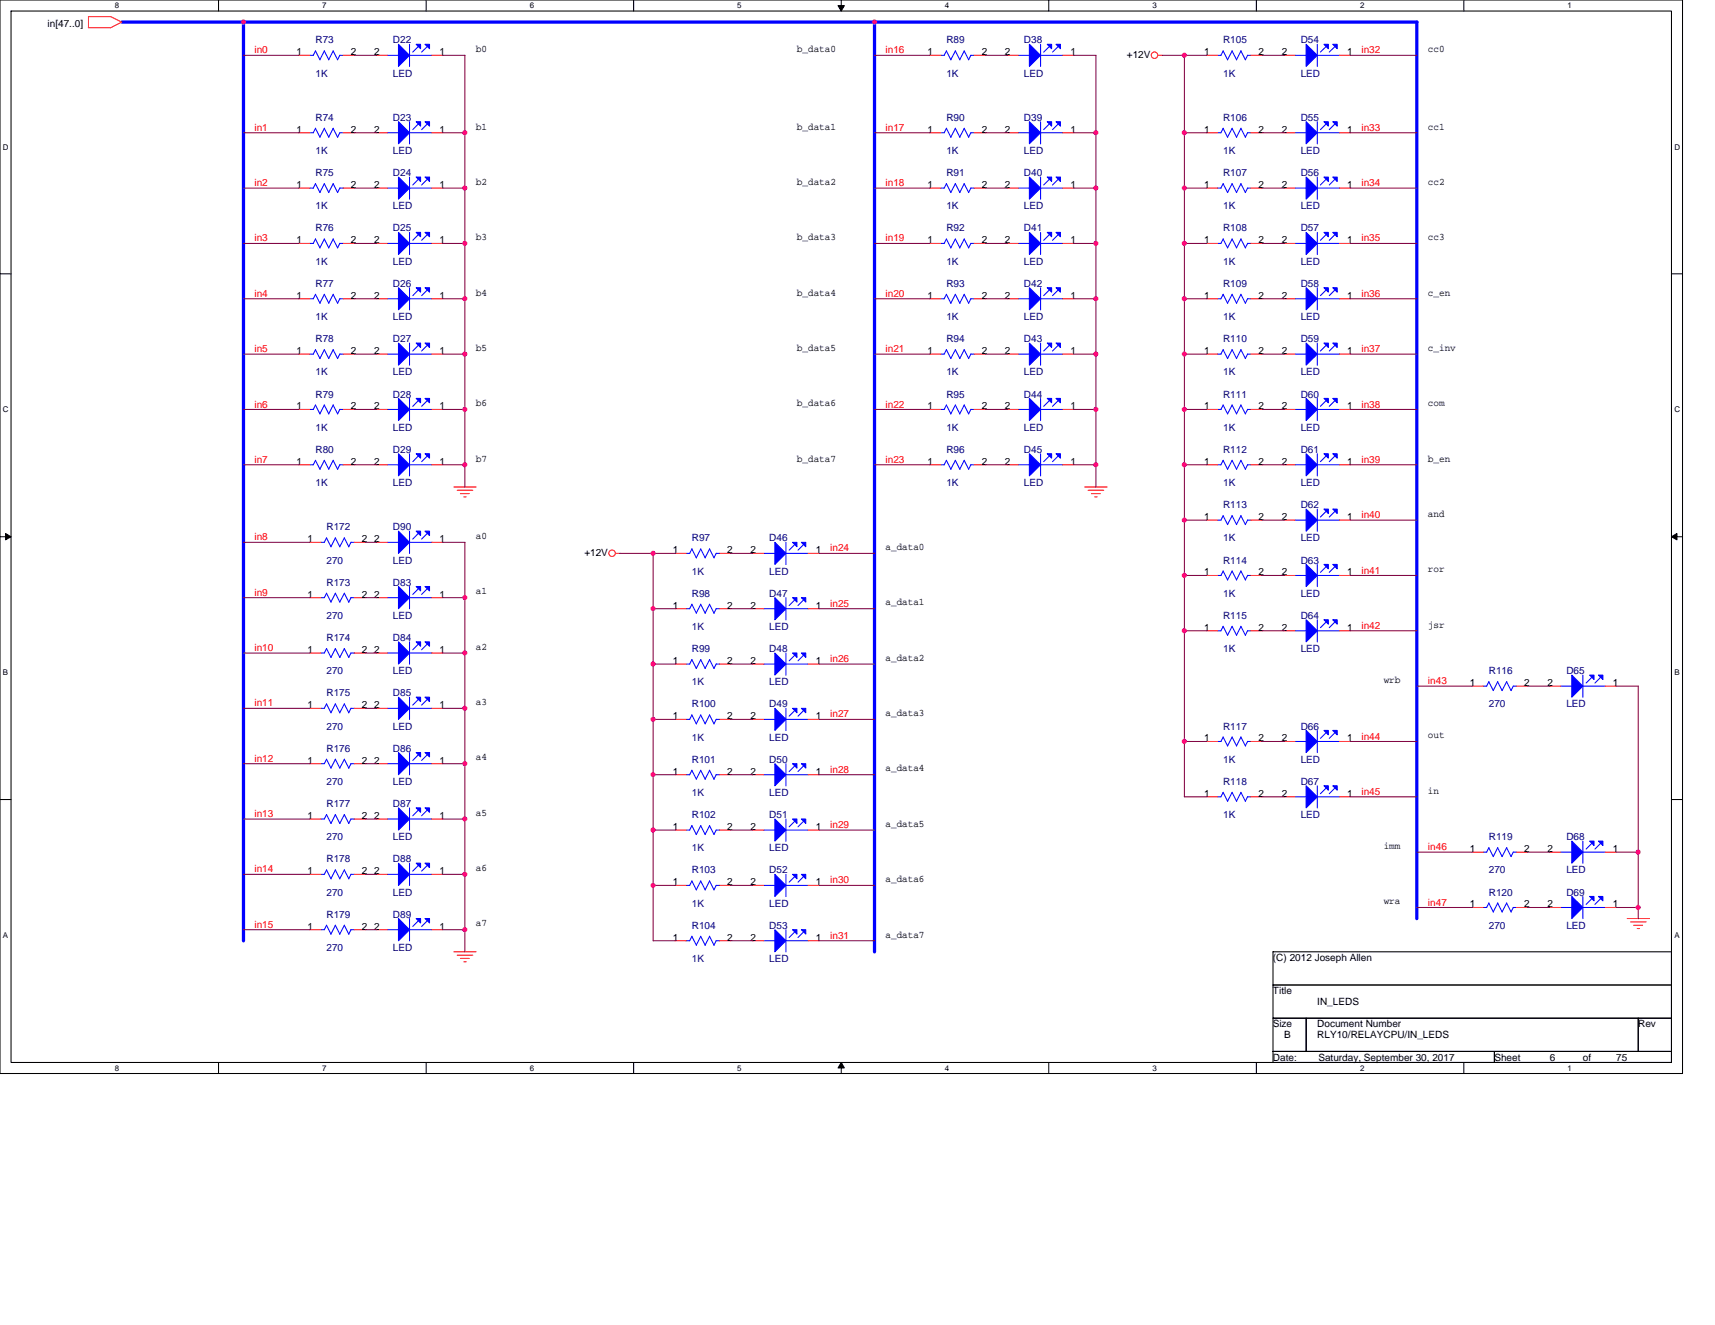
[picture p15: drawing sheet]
<svg xmlns="http://www.w3.org/2000/svg" width="279mm" height="216mm" viewBox="0 0 279 216" stroke-linecap="round" stroke-linejoin="round" font-family="sans-serif">
<defs><g id="words">
<g font-size="1.6">
<text x="7.7" y="4.4">in[47..0]</text>
<text x="48.3" y="9">1</text>
<text x="57.2" y="9">2</text>
<text x="60.9" y="9">2</text>
<text x="71.6" y="9">1</text>
<text x="77.5" y="8.5">b0</text>
<text x="129.8" y="8.5">b_data0</text>
<text x="151.1" y="9">1</text>
<text x="160" y="9">2</text>
<text x="163.7" y="9">2</text>
<text x="174.4" y="9">1</text>
<text x="183.6" y="9.4">+12V</text>
<text x="196.2" y="9">1</text>
<text x="205" y="9">2</text>
<text x="208.8" y="9">2</text>
<text x="219.5" y="9">1</text>
<text x="232.6" y="8.5">cc0</text>
<text x="48.3" y="21.6">1</text>
<text x="57.2" y="21.6">2</text>
<text x="60.9" y="21.6">2</text>
<text x="71.6" y="21.6">1</text>
<text x="77.5" y="21.1">b1</text>
<text x="129.8" y="21.1">b_data1</text>
<text x="151.1" y="21.6">1</text>
<text x="160" y="21.6">2</text>
<text x="163.7" y="21.6">2</text>
<text x="174.4" y="21.6">1</text>
<text x="196.2" y="21.6">1</text>
<text x="205" y="21.6">2</text>
<text x="208.8" y="21.6">2</text>
<text x="219.5" y="21.6">1</text>
<text x="232.6" y="21.1">cc1</text>
<text x="48.3" y="30.6">1</text>
<text x="57.2" y="30.6">2</text>
<text x="60.9" y="30.6">2</text>
<text x="71.6" y="30.6">1</text>
<text x="77.5" y="30.1">b2</text>
<text x="129.8" y="30.1">b_data2</text>
<text x="151.1" y="30.6">1</text>
<text x="160" y="30.6">2</text>
<text x="163.7" y="30.6">2</text>
<text x="174.4" y="30.6">1</text>
<text x="196.2" y="30.6">1</text>
<text x="205" y="30.6">2</text>
<text x="208.8" y="30.6">2</text>
<text x="219.5" y="30.6">1</text>
<text x="232.6" y="30.1">cc2</text>
<text x="48.3" y="39.6">1</text>
<text x="57.2" y="39.6">2</text>
<text x="60.9" y="39.6">2</text>
<text x="71.6" y="39.6">1</text>
<text x="77.5" y="39.1">b3</text>
<text x="129.8" y="39.1">b_data3</text>
<text x="151.1" y="39.6">1</text>
<text x="160" y="39.6">2</text>
<text x="163.7" y="39.6">2</text>
<text x="174.4" y="39.6">1</text>
<text x="196.2" y="39.6">1</text>
<text x="205" y="39.6">2</text>
<text x="208.8" y="39.6">2</text>
<text x="219.5" y="39.6">1</text>
<text x="232.6" y="39.1">cc3</text>
<text x="48.3" y="48.7">1</text>
<text x="57.2" y="48.7">2</text>
<text x="60.9" y="48.7">2</text>
<text x="71.6" y="48.7">1</text>
<text x="77.5" y="48.2">b4</text>
<text x="129.8" y="48.2">b_data4</text>
<text x="151.1" y="48.7">1</text>
<text x="160" y="48.7">2</text>
<text x="163.7" y="48.7">2</text>
<text x="174.4" y="48.7">1</text>
<text x="196.2" y="48.7">1</text>
<text x="205" y="48.7">2</text>
<text x="208.8" y="48.7">2</text>
<text x="219.5" y="48.7">1</text>
<text x="232.6" y="48.2">c_en</text>
<text x="48.3" y="57.7">1</text>
<text x="57.2" y="57.7">2</text>
<text x="60.9" y="57.7">2</text>
<text x="71.6" y="57.7">1</text>
<text x="77.5" y="57.2">b5</text>
<text x="129.8" y="57.2">b_data5</text>
<text x="151.1" y="57.7">1</text>
<text x="160" y="57.7">2</text>
<text x="163.7" y="57.7">2</text>
<text x="174.4" y="57.7">1</text>
<text x="196.2" y="57.7">1</text>
<text x="205" y="57.7">2</text>
<text x="208.8" y="57.7">2</text>
<text x="219.5" y="57.7">1</text>
<text x="232.6" y="57.2">c_inv</text>
<text x="48.3" y="66.7">1</text>
<text x="57.2" y="66.7">2</text>
<text x="60.9" y="66.7">2</text>
<text x="71.6" y="66.7">1</text>
<text x="77.5" y="66.2">b6</text>
<text x="129.8" y="66.2">b_data6</text>
<text x="151.1" y="66.7">1</text>
<text x="160" y="66.7">2</text>
<text x="163.7" y="66.7">2</text>
<text x="174.4" y="66.7">1</text>
<text x="196.2" y="66.7">1</text>
<text x="205" y="66.7">2</text>
<text x="208.8" y="66.7">2</text>
<text x="219.5" y="66.7">1</text>
<text x="232.6" y="66.2">com</text>
<text x="48.3" y="75.7">1</text>
<text x="57.2" y="75.7">2</text>
<text x="60.9" y="75.7">2</text>
<text x="71.6" y="75.7">1</text>
<text x="77.5" y="75.2">b7</text>
<text x="129.8" y="75.2">b_data7</text>
<text x="151.1" y="75.7">1</text>
<text x="160" y="75.7">2</text>
<text x="163.7" y="75.7">2</text>
<text x="174.4" y="75.7">1</text>
<text x="196.2" y="75.7">1</text>
<text x="205" y="75.7">2</text>
<text x="208.8" y="75.7">2</text>
<text x="219.5" y="75.7">1</text>
<text x="232.6" y="75.2">b_en</text>
<text x="50.1" y="88.3">1</text>
<text x="59" y="88.3">2</text>
<text x="60.9" y="88.3">2</text>
<text x="71.6" y="88.3">1</text>
<text x="77.5" y="87.8">a0</text>
<text x="144.3" y="89.6">a_data0</text>
<text x="196.2" y="84.7">1</text>
<text x="205" y="84.7">2</text>
<text x="208.8" y="84.7">2</text>
<text x="219.5" y="84.7">1</text>
<text x="232.6" y="84.2">and</text>
<text x="95.2" y="90.6">+12V</text>
<text x="109.6" y="90.1">1</text>
<text x="118.5" y="90.1">2</text>
<text x="122.3" y="90.1">2</text>
<text x="132.9" y="90.1">1</text>
<text x="196.2" y="93.7">1</text>
<text x="205" y="93.7">2</text>
<text x="208.8" y="93.7">2</text>
<text x="219.5" y="93.7">1</text>
<text x="232.6" y="93.2">ror</text>
<text x="50.1" y="97.4">1</text>
<text x="59" y="97.4">2</text>
<text x="60.9" y="97.4">2</text>
<text x="71.6" y="97.4">1</text>
<text x="77.5" y="96.8">a1</text>
<text x="109.6" y="99.2">1</text>
<text x="118.5" y="99.2">2</text>
<text x="122.3" y="99.2">2</text>
<text x="132.9" y="99.2">1</text>
<text x="144.3" y="98.7">a_data1</text>
<text x="50.1" y="106.4">1</text>
<text x="59" y="106.4">2</text>
<text x="60.9" y="106.4">2</text>
<text x="71.6" y="106.4">1</text>
<text x="77.5" y="105.9">a2</text>
<text x="144.3" y="107.7">a_data2</text>
<text x="196.2" y="102.8">1</text>
<text x="205" y="102.8">2</text>
<text x="208.8" y="102.8">2</text>
<text x="219.5" y="102.8">1</text>
<text x="232.6" y="102.3">jsr</text>
<text x="109.6" y="108.2">1</text>
<text x="118.5" y="108.2">2</text>
<text x="122.3" y="108.2">2</text>
<text x="132.9" y="108.2">1</text>
<text x="225.4" y="111.3">wrb</text>
<text x="239.5" y="111.8">1</text>
<text x="248.3" y="111.8">2</text>
<text x="252.1" y="111.8">2</text>
<text x="262.8" y="111.8">1</text>
<text x="50.1" y="115.4">1</text>
<text x="59" y="115.4">2</text>
<text x="60.9" y="115.4">2</text>
<text x="71.6" y="115.4">1</text>
<text x="77.5" y="114.9">a3</text>
<text x="109.6" y="117.2">1</text>
<text x="118.5" y="117.2">2</text>
<text x="122.3" y="117.2">2</text>
<text x="132.9" y="117.2">1</text>
<text x="144.3" y="116.7">a_data3</text>
<text x="50.1" y="124.4">1</text>
<text x="59" y="124.4">2</text>
<text x="60.9" y="124.4">2</text>
<text x="71.6" y="124.4">1</text>
<text x="77.5" y="123.9">a4</text>
<text x="144.3" y="125.7">a_data4</text>
<text x="196.2" y="120.8">1</text>
<text x="205" y="120.8">2</text>
<text x="208.8" y="120.8">2</text>
<text x="219.5" y="120.8">1</text>
<text x="232.6" y="120.3">out</text>
<text x="109.6" y="126.2">1</text>
<text x="118.5" y="126.2">2</text>
<text x="122.3" y="126.2">2</text>
<text x="132.9" y="126.2">1</text>
<text x="196.2" y="129.8">1</text>
<text x="205" y="129.8">2</text>
<text x="208.8" y="129.8">2</text>
<text x="219.5" y="129.8">1</text>
<text x="232.6" y="129.3">in</text>
<text x="50.1" y="133.4">1</text>
<text x="59" y="133.4">2</text>
<text x="60.9" y="133.4">2</text>
<text x="71.6" y="133.4">1</text>
<text x="77.5" y="132.9">a5</text>
<text x="109.6" y="135.2">1</text>
<text x="118.5" y="135.2">2</text>
<text x="122.3" y="135.2">2</text>
<text x="132.9" y="135.2">1</text>
<text x="144.3" y="134.7">a_data5</text>
<text x="50.1" y="142.5">1</text>
<text x="59" y="142.5">2</text>
<text x="60.9" y="142.5">2</text>
<text x="71.6" y="142.5">1</text>
<text x="77.5" y="141.9">a6</text>
<text x="144.3" y="143.7">a_data6</text>
<text x="225.4" y="138.3">imm</text>
<text x="239.5" y="138.8">1</text>
<text x="248.3" y="138.8">2</text>
<text x="252.1" y="138.8">2</text>
<text x="262.8" y="138.8">1</text>
<text x="109.6" y="144.3">1</text>
<text x="118.5" y="144.3">2</text>
<text x="122.3" y="144.3">2</text>
<text x="132.9" y="144.3">1</text>
<text x="225.4" y="147.3">wra</text>
<text x="239.5" y="147.8">1</text>
<text x="248.3" y="147.8">2</text>
<text x="252.1" y="147.8">2</text>
<text x="262.8" y="147.8">1</text>
<text x="50.1" y="151.5">1</text>
<text x="59" y="151.5">2</text>
<text x="60.9" y="151.5">2</text>
<text x="71.6" y="151.5">1</text>
<text x="77.5" y="150.9">a7</text>
<text x="109.6" y="153.3">1</text>
<text x="118.5" y="153.3">2</text>
<text x="122.3" y="153.3">2</text>
<text x="132.9" y="153.3">1</text>
<text x="144.3" y="152.8">a_data7</text>
<text x="207.4" y="156.6">(C) 2012 Joseph Allen</text>
<text x="207.4" y="162">Title</text>
<text x="207.4" y="167.4">Size</text>
<text x="214.6" y="167.4">Document Number</text>
<text x="214.6" y="163.8">IN_LEDS</text>
<text x="266.9" y="167.4">Rev</text>
<text x="207.4" y="172.8">Date:</text>
<text x="209.2" y="169.2">B</text>
<text x="214.6" y="169.2">RLY10/RELAYCPU/IN_LEDS</text>
<text x="214.8" y="172.8">Saturday, September 30, 2017</text>
<text x="243.5" y="172.8">Sheet</text>
<text x="252.5" y="172.8">6</text>
<text x="257.9" y="172.8">of</text>
<text x="263.3" y="172.8">75</text>
</g>
<g font-size="1.6" fill="#f00">
<text x="41.5" y="8.7">in0</text>
<text x="144.3" y="8.7">in16</text>
<text x="221.8" y="8.7">in32</text>
<text x="41.5" y="21.3">in1</text>
<text x="144.3" y="21.3">in17</text>
<text x="221.8" y="21.3">in33</text>
<text x="41.5" y="30.3">in2</text>
<text x="144.3" y="30.3">in18</text>
<text x="221.8" y="30.3">in34</text>
<text x="41.5" y="39.3">in3</text>
<text x="144.3" y="39.3">in19</text>
<text x="221.8" y="39.3">in35</text>
<text x="41.5" y="48.4">in4</text>
<text x="144.3" y="48.4">in20</text>
<text x="221.8" y="48.4">in36</text>
<text x="41.5" y="57.4">in5</text>
<text x="144.3" y="57.4">in21</text>
<text x="221.8" y="57.4">in37</text>
<text x="41.5" y="66.4">in6</text>
<text x="144.3" y="66.4">in22</text>
<text x="221.8" y="66.4">in38</text>
<text x="41.5" y="75.4">in7</text>
<text x="144.3" y="75.4">in23</text>
<text x="221.8" y="75.4">in39</text>
<text x="41.5" y="88">in8</text>
<text x="135.3" y="89.9">in24</text>
<text x="221.8" y="84.4">in40</text>
<text x="221.8" y="93.5">in41</text>
<text x="41.5" y="97">in9</text>
<text x="135.3" y="98.9">in25</text>
<text x="41.5" y="106.1">in10</text>
<text x="135.3" y="107.9">in26</text>
<text x="221.8" y="102.5">in42</text>
<text x="232.6" y="111.5">in43</text>
<text x="41.5" y="115.1">in11</text>
<text x="135.3" y="116.9">in27</text>
<text x="41.5" y="124.1">in12</text>
<text x="135.3" y="125.9">in28</text>
<text x="221.8" y="120.5">in44</text>
<text x="221.8" y="129.5">in45</text>
<text x="41.5" y="133.1">in13</text>
<text x="135.3" y="134.9">in29</text>
<text x="41.5" y="142.1">in14</text>
<text x="135.3" y="144">in30</text>
<text x="232.6" y="138.5">in46</text>
<text x="232.6" y="147.6">in47</text>
<text x="41.5" y="151.2">in15</text>
<text x="135.3" y="153">in31</text>
</g>
<g font-size="1.6" fill="#000080">
<text x="51.4" y="7.1">R73</text>
<text x="64" y="7.1">D22</text>
<text x="154.2" y="7.1">R89</text>
<text x="166.8" y="7.1">D38</text>
<text x="199.3" y="7.1">R105</text>
<text x="211.9" y="7.1">D54</text>
<text x="51.4" y="12.5">1K</text>
<text x="64" y="12.5">LED</text>
<text x="154.2" y="12.5">1K</text>
<text x="166.8" y="12.5">LED</text>
<text x="199.3" y="12.5">1K</text>
<text x="211.9" y="12.5">LED</text>
<text x="51.4" y="19.7">R74</text>
<text x="64" y="19.7">D23</text>
<text x="154.2" y="19.7">R90</text>
<text x="166.8" y="19.7">D39</text>
<text x="199.3" y="19.7">R106</text>
<text x="211.9" y="19.7">D55</text>
<text x="51.4" y="25.1">1K</text>
<text x="51.4" y="28.7">R75</text>
<text x="64" y="25.1">LED</text>
<text x="64" y="28.7">D24</text>
<text x="154.2" y="25.1">1K</text>
<text x="154.2" y="28.7">R91</text>
<text x="166.8" y="25.1">LED</text>
<text x="166.8" y="28.7">D40</text>
<text x="199.3" y="25.1">1K</text>
<text x="199.3" y="28.7">R107</text>
<text x="211.9" y="25.1">LED</text>
<text x="211.9" y="28.7">D56</text>
<text x="51.4" y="34.1">1K</text>
<text x="64" y="34.1">LED</text>
<text x="154.2" y="34.1">1K</text>
<text x="166.8" y="34.1">LED</text>
<text x="199.3" y="34.1">1K</text>
<text x="211.9" y="34.1">LED</text>
<text x="51.4" y="37.7">R76</text>
<text x="64" y="37.7">D25</text>
<text x="154.2" y="37.7">R92</text>
<text x="166.8" y="37.7">D41</text>
<text x="199.3" y="37.7">R108</text>
<text x="211.9" y="37.7">D57</text>
<text x="51.4" y="43.1">1K</text>
<text x="51.4" y="46.7">R77</text>
<text x="64" y="43.1">LED</text>
<text x="64" y="46.7">D26</text>
<text x="154.2" y="43.1">1K</text>
<text x="154.2" y="46.7">R93</text>
<text x="166.8" y="43.1">LED</text>
<text x="166.8" y="46.7">D42</text>
<text x="199.3" y="43.1">1K</text>
<text x="199.3" y="46.7">R109</text>
<text x="211.9" y="43.1">LED</text>
<text x="211.9" y="46.7">D58</text>
<text x="51.4" y="52.2">1K</text>
<text x="64" y="52.2">LED</text>
<text x="154.2" y="52.2">1K</text>
<text x="166.8" y="52.2">LED</text>
<text x="199.3" y="52.2">1K</text>
<text x="211.9" y="52.2">LED</text>
<text x="51.4" y="55.8">R78</text>
<text x="64" y="55.8">D27</text>
<text x="154.2" y="55.8">R94</text>
<text x="166.8" y="55.8">D43</text>
<text x="199.3" y="55.8">R110</text>
<text x="211.9" y="55.8">D59</text>
<text x="51.4" y="61.2">1K</text>
<text x="51.4" y="64.8">R79</text>
<text x="64" y="61.2">LED</text>
<text x="64" y="64.8">D28</text>
<text x="154.2" y="61.2">1K</text>
<text x="154.2" y="64.8">R95</text>
<text x="166.8" y="61.2">LED</text>
<text x="166.8" y="64.8">D44</text>
<text x="199.3" y="61.2">1K</text>
<text x="199.3" y="64.8">R111</text>
<text x="211.9" y="61.2">LED</text>
<text x="211.9" y="64.8">D60</text>
<text x="51.4" y="70.2">1K</text>
<text x="64" y="70.2">LED</text>
<text x="154.2" y="70.2">1K</text>
<text x="166.8" y="70.2">LED</text>
<text x="199.3" y="70.2">1K</text>
<text x="211.9" y="70.2">LED</text>
<text x="51.4" y="73.8">R80</text>
<text x="64" y="73.8">D29</text>
<text x="154.2" y="73.8">R96</text>
<text x="166.8" y="73.8">D45</text>
<text x="199.3" y="73.8">R112</text>
<text x="211.9" y="73.8">D61</text>
<text x="51.4" y="79.2">1K</text>
<text x="64" y="79.2">LED</text>
<text x="154.2" y="79.2">1K</text>
<text x="166.8" y="79.2">LED</text>
<text x="199.3" y="79.2">1K</text>
<text x="199.3" y="82.8">R113</text>
<text x="211.9" y="79.2">LED</text>
<text x="211.9" y="82.8">D62</text>
<text x="53.2" y="86.4">R172</text>
<text x="64" y="86.4">D90</text>
<text x="112.7" y="88.2">R97</text>
<text x="125.3" y="88.2">D46</text>
<text x="199.3" y="88.2">1K</text>
<text x="211.9" y="88.2">LED</text>
<text x="53.2" y="91.8">270</text>
<text x="53.2" y="95.4">R173</text>
<text x="64" y="95.4">D83</text>
<text x="64" y="91.8">LED</text>
<text x="112.7" y="93.6">1K</text>
<text x="125.3" y="93.6">LED</text>
<text x="199.3" y="91.8">R114</text>
<text x="211.9" y="91.8">D63</text>
<text x="53.2" y="100.8">270</text>
<text x="64" y="100.8">LED</text>
<text x="112.7" y="97.2">R98</text>
<text x="125.3" y="97.2">D47</text>
<text x="199.3" y="97.2">1K</text>
<text x="199.3" y="100.8">R115</text>
<text x="211.9" y="97.2">LED</text>
<text x="211.9" y="100.8">D64</text>
<text x="53.2" y="104.5">R174</text>
<text x="64" y="104.5">D84</text>
<text x="112.7" y="102.7">1K</text>
<text x="112.7" y="106.3">R99</text>
<text x="125.3" y="102.7">LED</text>
<text x="125.3" y="106.3">D48</text>
<text x="199.3" y="106.3">1K</text>
<text x="211.9" y="106.3">LED</text>
<text x="53.2" y="109.9">270</text>
<text x="53.2" y="113.5">R175</text>
<text x="64" y="109.9">LED</text>
<text x="64" y="113.5">D85</text>
<text x="112.7" y="111.7">1K</text>
<text x="125.3" y="111.7">LED</text>
<text x="242.5" y="109.9">R116</text>
<text x="255.2" y="109.9">D65</text>
<text x="53.2" y="118.9">270</text>
<text x="64" y="118.9">LED</text>
<text x="112.7" y="115.3">R100</text>
<text x="125.3" y="115.3">D49</text>
<text x="199.3" y="118.9">R117</text>
<text x="211.9" y="118.9">D66</text>
<text x="242.5" y="115.3">270</text>
<text x="255.2" y="115.3">LED</text>
<text x="53.2" y="122.5">R176</text>
<text x="64" y="122.5">D86</text>
<text x="112.7" y="120.7">1K</text>
<text x="112.7" y="124.3">R101</text>
<text x="125.3" y="120.7">LED</text>
<text x="125.3" y="124.3">D50</text>
<text x="199.3" y="124.3">1K</text>
<text x="211.9" y="124.3">LED</text>
<text x="53.2" y="127.9">270</text>
<text x="53.2" y="131.5">R177</text>
<text x="64" y="127.9">LED</text>
<text x="64" y="131.5">D87</text>
<text x="112.7" y="129.7">1K</text>
<text x="125.3" y="129.7">LED</text>
<text x="199.3" y="127.9">R118</text>
<text x="211.9" y="127.9">D67</text>
<text x="53.2" y="136.9">270</text>
<text x="64" y="136.9">LED</text>
<text x="112.7" y="133.3">R102</text>
<text x="125.3" y="133.3">D51</text>
<text x="199.3" y="133.3">1K</text>
<text x="211.9" y="133.3">LED</text>
<text x="242.5" y="136.9">R119</text>
<text x="255.2" y="136.9">D68</text>
<text x="53.2" y="140.5">R178</text>
<text x="64" y="140.5">D88</text>
<text x="112.7" y="138.7">1K</text>
<text x="112.7" y="142.3">R103</text>
<text x="125.3" y="138.7">LED</text>
<text x="125.3" y="142.3">D52</text>
<text x="242.5" y="142.3">270</text>
<text x="255.2" y="142.3">LED</text>
<text x="53.2" y="145.9">270</text>
<text x="53.2" y="149.5">R179</text>
<text x="64" y="145.9">LED</text>
<text x="64" y="149.5">D89</text>
<text x="112.7" y="147.7">1K</text>
<text x="125.3" y="147.7">LED</text>
<text x="242.5" y="145.9">R120</text>
<text x="255.2" y="145.9">D69</text>
<text x="53.2" y="154.9">270</text>
<text x="64" y="154.9">LED</text>
<text x="112.7" y="151.3">R104</text>
<text x="125.3" y="151.3">D53</text>
<text x="242.5" y="151.3">270</text>
<text x="255.2" y="151.3">LED</text>
<text x="112.7" y="156.8">1K</text>
<text x="125.3" y="156.8">LED</text>
</g>
<g font-size="1.3">
<text x="18.7" y="1.4">8</text>
<text x="52.5" y="1.4">7</text>
<text x="86.3" y="1.4">6</text>
<text x="120.1" y="1.4">5</text>
<text x="153.9" y="1.4">4</text>
<text x="187.7" y="1.4">3</text>
<text x="221.6" y="1.4">2</text>
<text x="255.4" y="1.4">1</text>
<text x=".5" y="24.4">D</text>
<text x="272.8" y="24.4">D</text>
<text x=".5" y="67.2">C</text>
<text x="272.8" y="67.2">C</text>
<text x=".5" y="110">B</text>
<text x="272.8" y="110">B</text>
<text x=".5" y="152.8">A</text>
<text x="272.8" y="152.8">A</text>
<text x="18.7" y="174.5">8</text>
<text x="52.5" y="174.5">7</text>
<text x="86.3" y="174.5">6</text>
<text x="120.1" y="174.5">5</text>
<text x="153.9" y="174.5">4</text>
<text x="187.7" y="174.5">3</text>
<text x="221.6" y="174.5">2</text>
<text x="255.4" y="174.5">1</text>
</g>
</g></defs>
<path d="M0 0h274.1v174.9h-274.1zM1.8 1.8h270.5v171.3h-270.5z" fill="none" stroke="#000" stroke-width=".17"/>
<g fill="#fff">
<path d="M18.7 .2h.7v1.4h-.7z"/>
<path d="M18.7 173.3h.7v1.5h-.7z"/>
</g>
<path d="M35.6 0v1.8M35.6 173.1v1.8" fill="none" stroke="#000" stroke-width=".17"/>
<g fill="#fff">
<path d="M52.5 .2h.7v1.4h-.7z"/>
<path d="M52.5 173.3h.7v1.5h-.7z"/>
</g>
<path d="M69.4 0v1.8M69.4 173.1v1.8" fill="none" stroke="#000" stroke-width=".17"/>
<g fill="#fff">
<path d="M86.3 .2h.7v1.4h-.7z"/>
<path d="M86.3 173.3h.7v1.5h-.7z"/>
</g>
<path d="M103.2 0v1.8M103.2 173.1v1.8" fill="none" stroke="#000" stroke-width=".17"/>
<g fill="#fff">
<path d="M120.1 .2h.7v1.4h-.7z"/>
<path d="M120.1 173.3h.7v1.5h-.7z"/>
</g>
<path d="M137.1 0v1.8M137.1 173.1v1.8" fill="none" stroke="#000" stroke-width=".17"/>
<path d="M136.5 .9h1.1l-.5 .9zM137.1 173.1l.5 .9h-1.1z" fill="#000" stroke="#000" stroke-width=".16"/>
<g fill="#fff">
<path d="M153.9 .2h.8v1.4h-.8z"/>
<path d="M153.9 173.3h.8v1.5h-.8z"/>
</g>
<path d="M170.9 0v1.8M170.9 173.1v1.8" fill="none" stroke="#000" stroke-width=".17"/>
<g fill="#fff">
<path d="M187.7 .2h.8v1.4h-.8z"/>
<path d="M187.7 173.3h.8v1.5h-.8z"/>
</g>
<path d="M204.7 0v1.8M204.7 173.1v1.8" fill="none" stroke="#000" stroke-width=".17"/>
<g fill="#fff">
<path d="M221.6 .2h.7v1.4h-.7z"/>
<path d="M221.6 173.3h.7v1.5h-.7z"/>
</g>
<path d="M238.5 0v1.8M238.5 173.1v1.8" fill="none" stroke="#000" stroke-width=".17"/>
<g fill="#fff">
<path d="M255.4 .2h.7v1.4h-.7z"/>
<path d="M255.4 173.3h.7v1.5h-.7z"/>
<path d="M.5 23.2h.9v1.4h-.9z"/>
<path d="M272.8 23.2h.9v1.4h-.9z"/>
<path d="M.5 66h.9v1.5h-.9z"/>
<path d="M272.8 66h.9v1.5h-.9z"/>
</g>
<path d="M0 44.6h1.8M272.3 44.6h1.8" fill="none" stroke="#000" stroke-width=".17"/>
<g fill="#fff">
<path d="M.5 108.9h.8v1.4h-.8z"/>
<path d="M272.8 108.9h.8v1.4h-.8z"/>
</g>
<path d="M0 87.5h1.8M272.3 87.5h1.8" fill="none" stroke="#000" stroke-width=".17"/>
<path d="M.9 86.9l.9 .6-.9 .5zM272.3 87.5l.9-.6v1.1z" fill="#000" stroke="#000" stroke-width=".16"/>
<g fill="#fff">
<path d="M.5 151.7h.8v1.4h-.8z"/>
<path d="M272.8 151.7h.8v1.4h-.8z"/>
</g>
<path d="M0 130.3h1.8M272.3 130.3h1.8M207.4 155.1h64.9v5.4h-64.9zM207.4 160.5h64.9v5.4h-64.9zM207.4 165.9h5.4v5.4h-5.4zM207.4 171.3h36.1v1.8h-36.1zM212.8 165.9h54.1v5.4h-54.1zM243.5 171.3h28.8v1.8h-28.8zM266.9 165.9h5.4v5.4h-5.4z" fill="none" stroke="#000" stroke-width=".17"/>
<g fill="none" stroke="#f00" stroke-width=".17">
<path d="M14.4 4.5h3.6M14.4 2.7h3.7l1.8 .9M14.4 2.7v1.8M19.8 3.6l-1.8 .9M48.7 9h1.8M55.9 9h1.8M61.3 9h1.8M70.3 9h1.8M151.5 9h1.8M158.7 9h1.8M164.1 9h1.8M173.1 9h1.8"/>
<path d="M188.6 9h.8M196.6 9h1.8M203.8 9h1.8M209.2 9h1.8M218.2 9h1.8M48.7 21.6h1.8M48.7 30.6h1.8M48.7 39.7h1.8M55.9 21.6h1.8M55.9 30.6h1.8M55.9 39.7h1.8M61.3 21.6h1.8"/>
<path d="M61.3 30.6h1.8M61.3 39.7h1.8M70.3 21.6h1.8M70.3 30.6h1.8M70.3 39.7h1.8M151.5 21.6h1.8M151.5 30.6h1.8M151.5 39.7h1.8M158.7 21.6h1.8M158.7 30.6h1.8M158.7 39.7h1.8M164.1 21.6h1.8"/>
<path d="M164.1 30.6h1.8M164.1 39.7h1.8M173.1 21.6h1.8M173.1 30.6h1.8M173.1 39.7h1.8M196.6 21.6h1.8M196.6 30.6h1.8M196.6 39.7h1.8M203.8 21.6h1.8M203.8 30.6h1.8M203.8 39.7h1.8M209.2 21.6h1.8"/>
<path d="M209.2 30.6h1.8M209.2 39.7h1.8M218.2 21.6h1.8M218.2 30.6h1.8M218.2 39.7h1.8M48.7 48.7h1.8M48.7 57.7h1.8M55.9 48.7h1.8M55.9 57.7h1.8M61.3 48.7h1.8M61.3 57.7h1.8M70.3 48.7h1.8"/>
<path d="M70.3 57.7h1.8M151.5 48.7h1.8M151.5 57.7h1.8M158.7 48.7h1.8M158.7 57.7h1.8M164.1 48.7h1.8M164.1 57.7h1.8M173.1 48.7h1.8M173.1 57.7h1.8M196.6 48.7h1.8M196.6 57.7h1.8M203.8 48.7h1.8"/>
<path d="M203.8 57.7h1.8M209.2 48.7h1.8M209.2 57.7h1.8M218.2 48.7h1.8M218.2 57.7h1.8M48.7 66.7h1.8M48.7 75.7h1.8M55.9 66.7h1.8M55.9 75.7h1.8M61.3 66.7h1.8M61.3 75.7h1.8M70.3 66.7h1.8"/>
<path d="M70.3 75.7h1.8M73.9 79.4h3.7M74.5 79.9h2.5M151.5 66.7h1.8M151.5 75.7h1.8M158.7 66.7h1.8M158.7 75.7h1.8M164.1 66.7h1.8M164.1 75.7h1.8M173.1 66.7h1.8M173.1 75.7h1.8M176.7 79.4h3.7"/>
<path d="M177.3 79.9h2.5M196.6 66.7h1.8M196.6 75.7h1.8M203.8 66.7h1.8M203.8 75.7h1.8M209.2 66.7h1.8M209.2 75.7h1.8M218.2 66.7h1.8M218.2 75.7h1.8M50.5 97.4h1.8M50.5 88.4h1.8M57.7 97.4h1.8"/>
<path d="M57.7 88.4h1.8M61.3 97.4h1.8M61.3 88.4h1.8M70.3 97.4h1.8M70.3 88.4h1.8M75 80.4h1.5M75.6 81h.3M100.3 90.2h.7M110 90.2h1.8M110 99.2h1.8M117.2 90.2h1.8M117.2 99.2h1.8"/>
<path d="M122.6 90.2h1.8M122.6 99.2h1.8M131.6 90.2h1.9M131.6 99.2h1.9M177.8 80.4h1.5M178.4 81h.3M196.6 84.8h1.8M196.6 93.8h1.8M203.8 84.8h1.8M203.8 93.8h1.8M209.2 84.8h1.8M209.2 93.8h1.8"/>
<path d="M218.2 84.8h1.8M218.2 93.8h1.8M50.5 106.4h1.8M50.5 115.4h1.8M57.7 106.4h1.8M57.7 115.4h1.8M61.3 106.4h1.8M61.3 115.4h1.8M70.3 106.4h1.8M70.3 115.4h1.8M110 108.2h1.8M110 117.2h1.8"/>
<path d="M117.2 108.2h1.8M117.2 117.2h1.8M122.6 108.2h1.8M122.6 117.2h1.8M131.6 108.2h1.9M131.6 117.2h1.9M196.6 102.8h1.8M203.8 102.8h1.8M209.2 102.8h1.8M218.2 102.8h1.8M239.8 111.8h1.9M247.1 111.8h1.8"/>
<path d="M252.5 111.8h1.8M261.5 111.8h1.8M50.5 124.4h1.8M50.5 133.5h1.8M57.7 124.4h1.8M57.7 133.5h1.8M61.3 124.4h1.8M61.3 133.5h1.8M70.3 124.4h1.8M70.3 133.5h1.8M110 126.2h1.8M110 135.3h1.8"/>
<path d="M117.2 126.2h1.8M117.2 135.3h1.8M122.6 126.2h1.8M122.6 135.3h1.8M131.6 126.2h1.9M131.6 135.3h1.9M196.6 120.8h1.8M196.6 129.8h1.8M203.8 120.8h1.8M203.8 129.8h1.8M209.2 120.8h1.8M209.2 129.8h1.8"/>
<path d="M218.2 120.8h1.8M218.2 129.8h1.8M239.8 138.9h1.9M247.1 138.9h1.8M252.5 138.9h1.8M261.5 138.9h1.8M50.5 142.5h1.8M50.5 151.5h1.8M57.7 142.5h1.8M57.7 151.5h1.8M61.3 142.5h1.8M61.3 151.5h1.8"/>
<path d="M70.3 142.5h1.8M70.3 151.5h1.8M73.9 155.1h3.7M74.5 155.6h2.5M75 156.2h1.5M75.6 156.7h.3M110 144.3h1.8M110 153.3h1.8M117.2 144.3h1.8M117.2 153.3h1.8M122.6 144.3h1.8M122.6 153.3h1.8"/>
<path d="M131.6 144.3h1.9M131.6 153.3h1.9M239.8 147.9h1.9M247.1 147.9h1.8M252.5 147.9h1.8M261.5 147.9h1.8M265.1 149.7h3.6M265.6 150.2h2.6M266.1 150.8h1.5M266.7 151.3h.4"/>
<circle cx="188.1" cy="9" r=".53"/>
<circle cx="99.7" cy="90.1" r=".53"/>
</g>
<g fill="none" stroke="#00f" stroke-width=".17">
<path d="M50.5 9h.6M51.4 8.3l.7 1.5M51.4 8.3l-.4 .7M52.8 8.3l.8 1.5M52.9 8.3l-.8 1.4M54.3 8.3l.7 1.5M54.3 8.3l-.7 1.4M55.4 9h.5M55.4 9l-.4 .7M63.1 9h1.8M66.7 9h3.7M66.7 7.2v3.6"/>
<path d="M66.7 19.8v3.7M68.2 7.6l-1 .9M69.6 7.6l-.9 .9M154.2 8.3l.7 1.5M154.2 8.3l-.4 .7h-.5M155.6 8.3l.8 1.5M155.7 8.3l-.8 1.4M157.1 8.3l.7 1.5M157.1 8.3l-.7 1.4M158.2 9h.5M158.2 9l-.4 .7M165.9 9h1.8"/>
<path d="M169.5 9h3.6M169.5 7.2v3.6M169.5 19.8v3.7M171 7.6l-1 .9M172.4 7.6l-.9 .9M199.3 8.3l.7 1.5M199.3 8.3l-.4 .7h-.5M200.7 8.3l.8 1.5M200.7 8.3l-.7 1.4M202.2 8.3l.7 1.5M202.2 8.3l-.8 1.4M203.2 9h.6"/>
<path d="M203.3 9l-.4 .7M211 9h1.8M214.6 9h3.6M214.6 7.2v3.6M214.6 19.8v3.7M216 7.6l-.9 .9M217.5 7.6l-.9 .9M50.5 21.6h.6M50.5 30.6h.6M50.5 39.7h.6M51 21.6l.4-.7 .7 1.5M51 39.7l.4-.8 .7 1.5"/>
<path d="M51.4 29.9l.7 1.5M51.4 29.9l-.4 .7M52.8 20.9l.8 1.5 .7-1.5 .7 1.5M52.8 29.9l.8 1.5M52.8 38.9l.8 1.5 .7-1.5 .7 1.5M52.9 20.9l-.8 1.5M52.9 29.9l-.8 1.5M52.9 38.9l-.8 1.5M54.3 29.9l.7 1.5M54.3 29.9l-.7 1.5M55.4 21.6h.5M55.4 30.6h.5"/>
<path d="M55.4 39.7h.5M55.4 21.6l-.4 .8M55.4 30.6l-.4 .8M55.4 39.6l-.4 .8M63.1 21.6h1.8M63.1 30.6h1.8M63.1 39.7h1.8M66.7 28.9v3.6M66.7 37.9v3.6M66.7 21.6h3.7M66.7 30.6h3.7M66.7 39.7h3.7"/>
<path d="M68.2 20.2l-1 .9M68.2 29.2l-1 .9M68.2 38.2l-1 1M69.6 20.2l-.9 .9M69.6 29.2l-.9 .9M69.6 38.2l-.9 1M154.2 20.9l.7 1.5M154.2 29.9l.7 1.5M154.2 38.9l.7 1.5M154.2 20.9l-.4 .7h-.5M154.2 29.9l-.4 .7h-.5M154.2 38.9l-.4 .8h-.5"/>
<path d="M155.6 20.9l.8 1.5M155.6 29.9l.8 1.5M155.6 38.9l.8 1.5M155.7 20.9l-.8 1.5M155.7 29.9l-.8 1.5M155.7 38.9l-.8 1.5M156.4 22.4l.7-1.5 .7 1.5M157.1 29.9l.7 1.5M157.1 29.9l-.7 1.5M158.2 21.6h.5M158.2 30.6h.5M158.2 39.7h.5"/>
<path d="M158.2 21.6l-.4 .8M158.2 30.6l-.4 .8M158.2 39.6l-.4 .8M165.9 21.6h1.8M165.9 30.6h1.8M165.9 39.7h1.8M169.5 21.6h3.6M169.5 30.6h3.6M169.5 39.7h3.6M169.5 28.9v3.6M169.5 37.9v3.6M171 20.2l-1 .9"/>
<path d="M171 29.2l-1 .9M171 38.2l-1 1M172.4 20.2l-.9 .9M172.4 29.2l-.9 .9M172.4 38.2l-.9 1M199.3 20.9l.7 1.5M199.3 29.9l.7 1.5M199.3 38.9l.7 1.5M199.3 20.9l-.4 .7h-.5M199.3 29.9l-.4 .7h-.5M199.3 38.9l-.4 .8h-.5M200.7 20.9l.8 1.5 .7-1.5 .7 1.5"/>
<path d="M200.7 29.9l.8 1.5M200.7 38.9l.8 1.5 .7-1.5 .7 1.5M200.7 20.9l-.7 1.5M200.7 29.9l-.7 1.5M200.7 38.9l-.7 1.5M202.2 29.9l.7 1.5M202.2 29.9l-.8 1.5M203.2 21.6h.6M203.2 30.6h.6M203.2 39.7h.6M203.3 21.6l-.4 .8M203.3 30.6l-.4 .8"/>
<path d="M203.3 39.6l-.4 .8M211 21.6h1.8M211 30.6h1.8M211 39.7h1.8M214.6 21.6h3.6M214.6 30.6h3.6M214.6 39.7h3.6M214.6 28.9v3.6M214.6 37.9v3.6M216 20.2l-.9 .9M216 38.2l-.9 1M216 29.2l-.9 .9"/>
<path d="M217.5 20.2l-.9 .9M217.5 38.2l-.9 1M217.5 29.2l-.9 .9M50.5 48.7h.6M50.5 57.7h.6M51 57.7l.4-.7 .7 1.4M51.4 48l.7 1.4M51.4 47.9l-.4 .8M52.8 57l.8 1.4M52.9 47.9l-.8 1.5M52.9 57l-.8 1.4M53.6 58.4l.7-1.4 .7 1.4"/>
<path d="M54.3 48l.7 1.4M54.3 47.9l-.7 1.5-.8-1.4M55.4 48.7h.5M55.4 57.7h.5M55.4 48.7l-.4 .7M55.4 57.7l-.4 .7M63.1 48.7h1.8M63.1 57.7h1.8M66.7 46.9v3.6M66.7 55.9v3.6M66.7 48.7h3.7M66.7 57.7h3.7"/>
<path d="M68.2 47.2l-1 1M68.2 56.3l-1 .9M69.6 47.2l-.9 1M69.6 56.3l-.9 .9M154.2 48l.7 1.4M154.2 57l.7 1.4M154.2 47.9l-.4 .8h-.5M154.2 57l-.4 .7h-.5M155.6 48l.8 1.4M155.6 57l.8 1.4M155.7 47.9l-.8 1.5M155.7 57l-.8 1.4"/>
<path d="M156.4 40.4l.7-1.5 .7 1.5M156.4 58.4l.7-1.4 .7 1.4M157.1 48l.7 1.4M157.1 47.9l-.7 1.5M158.2 48.7h.5M158.2 57.7h.5M158.2 48.7l-.4 .7M158.2 57.7l-.4 .7M165.9 48.7h1.8M165.9 57.7h1.8M169.5 48.7h3.6M169.5 57.7h3.6"/>
<path d="M169.5 46.9v3.6M169.5 55.9v3.6M171 47.2l-1 1M171 56.3l-1 .9M172.4 47.2l-.9 1M172.4 56.3l-.9 .9M199.3 48l.7 1.4M199.3 57l.7 1.4M199.3 47.9l-.4 .8h-.5M199.3 57l-.4 .7h-.5M200.7 57l.8 1.4M200.7 47.9l-.7 1.5"/>
<path d="M200.7 57l-.7 1.4M201.4 58.4l.8-1.4 .7 1.4M202.2 48l.7 1.4M202.2 47.9l-.7 1.5-.8-1.4M203.2 48.7h.6M203.2 57.7h.6M203.3 48.7l-.4 .7M203.3 57.7l-.4 .7M211 48.7h1.8M211 57.7h1.8M214.6 48.7h3.6M214.6 57.7h3.6"/>
<path d="M214.6 46.9v3.6M214.6 55.9v3.6M216 56.3l-.9 .9M216 47.2l-.9 1M217.5 56.3l-.9 .9M217.5 47.2l-.9 1M50.5 66.7h.6M50.5 75.7h.6M51 66.7l.4-.7 .7 1.5M51.4 75l.7 1.5M51.4 75l-.4 .7M52.8 66l.8 1.5 .7-1.5 .7 1.5"/>
<path d="M52.8 75l.8 1.5M52.9 66l-.8 1.4M52.9 75l-.8 1.5M54.3 75l.7 1.5M54.3 75l-.7 1.5M55.4 66.7h.5M55.4 75.7h.5M55.4 66.7l-.4 .7M55.4 75.7l-.4 .8M63.1 66.7h1.8M63.1 75.7h1.8M66.7 64.9v3.6"/>
<path d="M66.7 73.9v3.7M66.7 66.7h3.7M66.7 75.7h3.7M68.2 65.3l-1 .9M68.2 74.3l-1 .9M69.6 65.3l-.9 .9M69.6 74.3l-.9 .9M154.2 66l.7 1.5M154.2 75l.7 1.5M154.2 66l-.4 .7h-.5M154.2 75l-.4 .7h-.5M155.6 66l.8 1.5"/>
<path d="M155.6 75l.8 1.5M155.7 66l-.8 1.4M155.7 75l-.8 1.5M156.4 67.4l.7-1.4 .7 1.5M157.1 75l.7 1.5M157.1 75l-.7 1.5M158.2 66.7h.5M158.2 75.7h.5M158.2 66.7l-.4 .7M158.2 75.7l-.4 .8M165.9 66.7h1.8M165.9 75.7h1.8"/>
<path d="M169.5 66.7h3.6M169.5 75.7h3.6M169.5 64.9v3.6M169.5 73.9v3.7M171 65.3l-1 .9M171 74.3l-1 .9M172.4 65.3l-.9 .9M172.4 74.3l-.9 .9M199.3 66l.7 1.5M199.3 75l.7 1.5M199.3 66l-.4 .7h-.5M199.3 75l-.4 .7h-.5"/>
<path d="M200.7 66l.8 1.5 .7-1.5 .7 1.5M200.7 75l.8 1.5M200.7 66l-.7 1.4M200.7 75l-.7 1.5M202.2 75l.7 1.5M202.2 75l-.8 1.5M203.2 66.7h.6M203.2 75.7h.6M203.3 66.7l-.4 .7M203.3 75.7l-.4 .8M211 66.7h1.8M211 75.7h1.8"/>
<path d="M214.6 66.7h3.6M214.6 75.7h3.6M214.6 64.9v3.6M214.6 73.9v3.7M216 65.3l-.9 .9M216 74.3l-.9 .9M217.5 65.3l-.9 .9M217.5 74.3l-.9 .9M52.3 97.4h.6M52.3 88.4h.6M53.2 87.7l.7 1.4M53.2 87.6l-.4 .8"/>
<path d="M53.2 96.6l-.4 .8M54.6 87.7l.8 1.4M54.6 96.7l.8 1.4M54.7 87.6l-.8 1.5M54.7 96.6l-.8 1.5-.7-1.4M56.1 96.7l.7 1.4 .4-.7h.5M56.1 87.7l.7 1.4M56.1 87.6l-.7 1.5M56.1 96.6l-.7 1.5M57.2 88.4h.5M57.2 88.3l-.4 .8M63.1 97.4h1.8"/>
<path d="M63.1 88.4h1.8M66.7 86.6v3.6M66.7 95.6v3.6M66.7 97.4h3.7M66.7 88.4h3.7M68.2 95.9l-1 1M68.2 86.9l-1 .9M69.6 95.9l-.9 1M69.6 86.9l-.9 .9M112.7 89.5l.8 1.4M112.7 98.5l.8 1.4M112.7 89.4l-.3 .8h-.6"/>
<path d="M112.7 98.4l-.3 .8h-.6M113.4 90.9l.8-1.5 .7 1.5M114.2 98.5l.7 1.4M114.2 98.4l-.8 1.5M115.6 89.5l.7 1.4 .4-.8M115.6 98.5l.7 1.4 .4-.7h.5M115.6 89.4l-.7 1.5M115.6 98.4l-.7 1.5M116.7 90.2h.5M124.4 90.2h1.9M124.4 99.2h1.9M128 90.2h3.7"/>
<path d="M128 88.4v3.6M128 97.4v3.6M128 99.2h3.7M129.5 97.7l-.9 1M129.5 88.7l-.9 .9M130.9 97.7l-.9 1M130.9 88.7l-.9 .9M199.3 84l.7 1.5M199.3 93l.7 1.5M199.3 84l-.4 .8h-.5M199.3 93l-.4 .8h-.5M200.7 84l.8 1.5 .7-1.5 .7 1.5"/>
<path d="M200.7 84l-.7 1.5M200.7 93l-.7 1.5M202.2 93l.7 1.5M202.2 93l-.7 1.5-.8-1.5M203.2 84.8h.6M203.2 93.8h.6M203.3 84.7l-.4 .8M203.3 93.7l-.4 .8M211 84.8h1.8M211 93.8h1.8M214.6 83v3.6M214.6 92v3.6"/>
<path d="M214.6 84.8h3.6M214.6 93.8h3.6M216 83.3l-.9 .9M216 92.3l-.9 1M217.5 83.3l-.9 .9M217.5 92.3l-.9 1M52.3 106.4h.6M52.3 115.4h.6M53.2 105.7l.7 1.4M53.2 105.7l-.4 .7M53.2 114.7l-.4 .7M54.6 105.7l.8 1.4"/>
<path d="M54.6 114.7l.8 1.5M54.7 105.7l-.8 1.4M54.7 114.7l-.8 1.5-.7-1.5M56.1 105.7l.7 1.4M56.1 114.7l.7 1.5 .4-.8M56.1 105.7l-.7 1.4M56.1 114.7l-.7 1.4M57.2 106.4h.5M57.2 115.4h.5M57.2 106.4l-.4 .7M63.1 106.4h1.8M63.1 115.4h1.8"/>
<path d="M66.7 104.6v3.6M66.7 113.6v3.6M66.7 106.4h3.7M66.7 115.4h3.7M68.2 104.9l-1 1M68.2 114l-1 .9M69.6 104.9l-.9 1M69.6 114l-.9 .9M112.7 107.5l.8 1.4M112.7 116.5l.8 1.5M112.7 107.5l-.3 .7h-.6M112.7 116.5l-.3 .7h-.6"/>
<path d="M113.4 108.9l.8-1.4 .7 1.4M113.4 117.9l.8-1.4 .7 1.5M115.6 107.5l.7 1.4M115.6 116.5l.7 1.4 .4-.7h.5M115.6 107.5l-.7 1.4M115.6 116.5l-.7 1.4M116.7 108.2h.5M116.7 108.2l-.4 .7M124.4 108.2h1.9M124.4 117.2h1.9M128 106.4v3.6M128 115.4v3.6"/>
<path d="M128 108.2h3.7M128 117.2h3.7M129.5 106.8l-.9 .9M129.5 115.8l-.9 .9M130.9 106.8l-.9 .9M130.9 115.8l-.9 .9M199.3 102.1l.7 1.4M199.3 102l-.4 .8h-.5M200.7 102.1l.8 1.4M200.7 102l-.7 1.5M202.2 102.1l.7 1.4M202.2 102l-.8 1.5"/>
<path d="M203.2 102.8h.6M203.3 102.8l-.4 .7M211 102.8h1.8M214.6 101v3.6M214.6 119v3.6M214.6 102.8h3.6M216 101.3l-.9 1M216 119.4l-.9 .9M217.5 101.3l-.9 1M217.5 119.4l-.9 .9M241.7 111.8h.5M242.5 111.1l.8 1.4 .7-1.4 .7 1.4"/>
<path d="M242.6 111.1l-.4 .7M245.4 111.1l.8 1.4M245.5 111.1l-.8 1.4M247.1 111.8h-.6l-.3 .7M254.3 111.8h1.8M257.9 110v3.6M257.9 111.8h3.6M259.3 110.4l-.9 .9M260.8 110.4l-1 .9M52.3 124.4h.6M52.3 133.5h.6M53.2 132.7l.7 1.5"/>
<path d="M53.2 123.7l-.4 .7M53.2 132.7l-.4 .8M54.6 123.7l.8 1.5M54.6 132.7l.8 1.5M54.7 123.7l-.8 1.5-.7-1.5M54.7 132.7l-.8 1.5M56.1 123.7l.7 1.5 .4-.8h.5M56.1 132.7l.7 1.5M56.1 123.7l-.7 1.5M56.1 132.7l-.7 1.5M57.2 133.5h.5M57.2 133.4l-.4 .8"/>
<path d="M63.1 124.4h1.8M63.1 133.5h1.8M66.7 122.6v3.7M66.7 131.6v3.7M66.7 124.4h3.7M66.7 133.5h3.7M68.2 123l-1 .9M68.2 132l-1 .9M69.6 123l-.9 .9M69.6 132l-.9 .9M112.7 125.5l.8 1.5M112.7 134.5l.8 1.5"/>
<path d="M112.7 125.5l-.3 .7h-.6M112.7 134.5l-.3 .8h-.6M113.4 136l.8-1.5 .7 1.5M114.2 125.5l.7 1.5M114.2 125.5l-.8 1.5M115.6 125.5l.7 1.5M115.6 134.5l.7 1.5 .4-.8M115.6 125.5l-.7 1.5M115.6 134.5l-.7 1.5M116.7 135.3h.5M117.2 126.2h-.5l-.4 .8M124.4 126.2h1.9"/>
<path d="M124.4 135.3h1.9M128 124.4v3.7M128 133.5v3.6M128 126.2h3.7M128 135.3h3.7M129.5 124.8l-.9 .9M129.5 133.8l-.9 .9M130.9 124.8l-.9 .9M130.9 133.8l-.9 .9M199.3 120.1l.7 1.5M199.3 129.1l.7 1.5M199.3 120.1l-.4 .7h-.5"/>
<path d="M199.3 129.1l-.4 .7h-.5M200.7 120.1l.8 1.5M200.7 129.1l.8 1.5M200.7 120.1l-.7 1.4M200.7 129.1l-.7 1.5M201.4 130.6l.8-1.5 .7 1.5M202.2 120.1l.7 1.5M202.2 120.1l-.8 1.4M203.2 120.8h.6M203.2 129.8h.6M203.3 120.8l-.4 .7M203.3 129.8l-.4 .8"/>
<path d="M211 120.8h1.8M211 129.8h1.8M214.6 128v3.7M214.6 120.8h3.6M214.6 129.8h3.6M216 128.4l-.9 .9M217.5 128.4l-.9 .9M241.7 138.9h.5M242.6 138.1l-.4 .8M244 138.1l.7 1.5M244 138.1l-.7 1.5-.8-1.5M245.4 138.1l.8 1.5"/>
<path d="M245.5 138.1l-.8 1.5M247.1 138.9h-.6l-.3 .7M254.3 138.9h1.8M257.9 137.1v3.6M257.9 138.9h3.6M259.3 137.4l-.9 .9M260.8 137.4l-1 .9M52.3 142.5h.6M52.3 151.5h.6M53.2 150.8l.7 1.4M53.2 141.7l-.4 .8M53.2 150.7l-.4 .8"/>
<path d="M54.6 141.8l.8 1.4M54.6 150.8l.8 1.4M54.7 141.7l-.8 1.5-.7-1.4M54.7 150.7l-.8 1.5M56.1 141.8l.7 1.4 .4-.7h.5M56.1 150.8l.7 1.4M56.1 141.7l-.7 1.5M56.1 150.7l-.7 1.5M57.7 151.5h-.5l-.4 .7M63.1 142.5h1.8M63.1 151.5h1.8M66.7 140.7v3.6"/>
<path d="M66.7 149.7v3.6M66.7 142.5h3.7M66.7 151.5h3.7M68.2 141l-1 .9M68.2 150l-1 1M69.6 141l-.9 .9M69.6 150l-.9 1M112.7 143.6l.8 1.4M112.7 152.6l.8 1.4M112.7 143.5l-.3 .8h-.6M112.7 152.5l-.3 .8h-.6M114.2 143.6l.7 1.4"/>
<path d="M114.2 152.6l.7 1.4M114.2 143.5l-.8 1.5M114.2 152.5l-.8 1.5M115.6 143.6l.7 1.4 .4-.7h.5M115.6 152.6l.7 1.4M115.6 143.5l-.7 1.5M115.6 152.5l-.7 1.5M116.7 153.3h.5M116.7 153.3l-.4 .7M124.4 144.3h1.9M124.4 153.3h1.9M128 142.5v3.6"/>
<path d="M128 151.5v3.6M128 144.3h3.7M128 153.3h3.7M129.5 142.8l-.9 .9M129.5 151.8l-.9 1M130.9 142.8l-.9 .9M130.9 151.8l-.9 1M241.7 147.9h.5M242.5 147.2l.8 1.4M242.6 147.1l-.4 .8M244 147.2l.7 1.4M244 147.1l-.7 1.5"/>
<path d="M245.4 147.2l.8 1.4M245.5 147.1l-.8 1.5M246.5 147.9h.6M246.5 147.8l-.3 .8M254.3 147.9h1.8M257.9 146.1v3.6M257.9 147.9h3.6M259.3 146.4l-.9 1M260.8 146.4l-1 1"/>
</g>
<g fill="#00f" stroke="#00f" stroke-width=".17">
<path d="M64.9 7.2l1.8 1.8-1.8 1.8z" fill-rule="evenodd"/>
<path d="M67.8 7.2h.7v.7z" fill-rule="evenodd"/>
<path d="M69.2 7.2h.8v.7z" fill-rule="evenodd"/>
<path d="M64.9 19.8l1.8 1.8-1.8 1.8z" fill-rule="evenodd"/>
<path d="M67.8 19.8h.7v.8z" fill-rule="evenodd"/>
<path d="M69.2 19.8h.8v.8z" fill-rule="evenodd"/>
<path d="M64.9 28.9l1.8 1.7-1.8 1.8z" fill-rule="evenodd"/>
<path d="M67.8 28.9h.7v.7z" fill-rule="evenodd"/>
<path d="M69.2 28.9h.8v.7z" fill-rule="evenodd"/>
<path d="M64.9 37.9l1.8 1.8-1.8 1.8z" fill-rule="evenodd"/>
<path d="M67.8 37.9h.7v.7z" fill-rule="evenodd"/>
<path d="M69.2 37.9h.8v.7z" fill-rule="evenodd"/>
<path d="M64.9 46.9l1.8 1.8-1.8 1.8z" fill-rule="evenodd"/>
<path d="M67.8 46.9h.7v.7z" fill-rule="evenodd"/>
<path d="M69.2 46.9h.8v.7z" fill-rule="evenodd"/>
<path d="M64.9 55.9l1.8 1.8-1.8 1.8z" fill-rule="evenodd"/>
<path d="M67.8 55.9h.7v.7z" fill-rule="evenodd"/>
<path d="M69.2 55.9h.8v.7z" fill-rule="evenodd"/>
<path d="M64.9 64.9l1.8 1.8-1.8 1.8z" fill-rule="evenodd"/>
<path d="M67.8 64.9h.7v.7z" fill-rule="evenodd"/>
<path d="M69.2 64.9h.8v.7z" fill-rule="evenodd"/>
<path d="M64.9 73.9l1.8 1.8-1.8 1.8z" fill-rule="evenodd"/>
<path d="M67.8 73.9h.7v.8z" fill-rule="evenodd"/>
<path d="M69.2 73.9h.8v.8z" fill-rule="evenodd"/>
<path d="M167.7 7.2l1.8 1.8-1.8 1.8z" fill-rule="evenodd"/>
<path d="M170.6 7.2h.7v.7z" fill-rule="evenodd"/>
<path d="M172 7.2h.8v.7z" fill-rule="evenodd"/>
<path d="M167.7 19.8l1.8 1.8-1.8 1.8z" fill-rule="evenodd"/>
<path d="M170.6 19.8h.7v.8z" fill-rule="evenodd"/>
<path d="M172 19.8h.8v.8z" fill-rule="evenodd"/>
<path d="M167.7 28.9l1.8 1.7-1.8 1.8z" fill-rule="evenodd"/>
<path d="M170.6 28.9h.7v.7z" fill-rule="evenodd"/>
<path d="M172 28.9h.8v.7z" fill-rule="evenodd"/>
<path d="M167.7 37.9l1.8 1.8-1.8 1.8z" fill-rule="evenodd"/>
<path d="M170.6 37.9h.7v.7z" fill-rule="evenodd"/>
<path d="M172 37.9h.8v.7z" fill-rule="evenodd"/>
<path d="M167.7 46.9l1.8 1.8-1.8 1.8z" fill-rule="evenodd"/>
<path d="M170.6 46.9h.7v.7z" fill-rule="evenodd"/>
<path d="M172 46.9h.8v.7z" fill-rule="evenodd"/>
<path d="M167.7 55.9l1.8 1.8-1.8 1.8z" fill-rule="evenodd"/>
<path d="M170.6 55.9h.7v.7z" fill-rule="evenodd"/>
<path d="M172 55.9h.8v.7z" fill-rule="evenodd"/>
<path d="M167.7 64.9l1.8 1.8-1.8 1.8z" fill-rule="evenodd"/>
<path d="M170.6 64.9h.7v.7z" fill-rule="evenodd"/>
<path d="M172 64.9h.8v.7z" fill-rule="evenodd"/>
<path d="M167.7 73.9l1.8 1.8-1.8 1.8z" fill-rule="evenodd"/>
<path d="M170.6 73.9h.7v.8z" fill-rule="evenodd"/>
<path d="M172 73.9h.8v.8z" fill-rule="evenodd"/>
<path d="M126.2 88.4l1.8 1.8-1.8 1.8z" fill-rule="evenodd"/>
<path d="M129.1 88.4h.7v.7z" fill-rule="evenodd"/>
<path d="M130.6 88.4h.7v.7z" fill-rule="evenodd"/>
<path d="M126.2 97.4l1.8 1.8-1.8 1.8z" fill-rule="evenodd"/>
<path d="M129.1 97.4h.7v.7z" fill-rule="evenodd"/>
<path d="M130.6 97.4h.7v.7z" fill-rule="evenodd"/>
<path d="M126.2 106.4l1.8 1.8-1.8 1.8z" fill-rule="evenodd"/>
<path d="M129.1 106.4h.7v.7z" fill-rule="evenodd"/>
<path d="M130.6 106.4h.7v.7z" fill-rule="evenodd"/>
<path d="M126.2 115.4l1.8 1.8-1.8 1.8z" fill-rule="evenodd"/>
<path d="M129.1 115.4h.7v.7z" fill-rule="evenodd"/>
<path d="M130.6 115.4h.7v.7z" fill-rule="evenodd"/>
<path d="M126.2 124.4l1.8 1.8-1.8 1.8z" fill-rule="evenodd"/>
<path d="M129.1 124.4h.7v.8z" fill-rule="evenodd"/>
<path d="M130.6 124.4h.7v.8z" fill-rule="evenodd"/>
<path d="M126.2 133.5l1.8 1.8-1.8 1.8z" fill-rule="evenodd"/>
<path d="M129.1 133.5h.7v.7z" fill-rule="evenodd"/>
<path d="M130.6 133.5h.7v.7z" fill-rule="evenodd"/>
<path d="M126.2 142.5l1.8 1.8-1.8 1.8z" fill-rule="evenodd"/>
<path d="M129.1 142.5h.7v.7z" fill-rule="evenodd"/>
<path d="M130.6 142.5h.7v.7z" fill-rule="evenodd"/>
<path d="M126.2 151.5l1.8 1.8-1.8 1.8z" fill-rule="evenodd"/>
<path d="M129.1 151.5h.7v.7z" fill-rule="evenodd"/>
<path d="M130.6 151.5h.7v.7z" fill-rule="evenodd"/>
<path d="M212.8 7.2l1.8 1.8-1.8 1.8z" fill-rule="evenodd"/>
<path d="M215.7 7.2h.7v.7z" fill-rule="evenodd"/>
<path d="M217.1 7.2h.7v.7z" fill-rule="evenodd"/>
<path d="M212.8 19.8l1.8 1.8-1.8 1.8z" fill-rule="evenodd"/>
<path d="M215.7 19.8h.7v.8z" fill-rule="evenodd"/>
<path d="M217.1 19.8h.7v.8z" fill-rule="evenodd"/>
<path d="M212.8 28.9l1.8 1.7-1.8 1.8z" fill-rule="evenodd"/>
<path d="M215.7 28.9h.7v.7z" fill-rule="evenodd"/>
<path d="M217.1 28.9h.7v.7z" fill-rule="evenodd"/>
<path d="M212.8 37.9l1.8 1.8-1.8 1.8z" fill-rule="evenodd"/>
<path d="M215.7 37.9h.7v.7z" fill-rule="evenodd"/>
<path d="M217.1 37.9h.7v.7z" fill-rule="evenodd"/>
<path d="M212.8 46.9l1.8 1.8-1.8 1.8z" fill-rule="evenodd"/>
<path d="M215.7 46.9h.7v.7z" fill-rule="evenodd"/>
<path d="M217.1 46.9h.7v.7z" fill-rule="evenodd"/>
<path d="M212.8 55.9l1.8 1.8-1.8 1.8z" fill-rule="evenodd"/>
<path d="M215.7 55.9h.7v.7z" fill-rule="evenodd"/>
<path d="M217.1 55.9h.7v.7z" fill-rule="evenodd"/>
<path d="M212.8 64.9l1.8 1.8-1.8 1.8z" fill-rule="evenodd"/>
<path d="M215.7 64.9h.7v.7z" fill-rule="evenodd"/>
<path d="M217.1 64.9h.7v.7z" fill-rule="evenodd"/>
<path d="M212.8 73.9l1.8 1.8-1.8 1.8z" fill-rule="evenodd"/>
<path d="M215.7 73.9h.7v.8z" fill-rule="evenodd"/>
<path d="M217.1 73.9h.7v.8z" fill-rule="evenodd"/>
<path d="M212.8 83l1.8 1.8-1.8 1.8z" fill-rule="evenodd"/>
<path d="M215.7 83h.7v.7z" fill-rule="evenodd"/>
<path d="M217.1 83h.7v.7z" fill-rule="evenodd"/>
<path d="M212.8 92l1.8 1.8-1.8 1.8z" fill-rule="evenodd"/>
<path d="M215.7 92h.7v.7z" fill-rule="evenodd"/>
<path d="M217.1 92h.7v.7z" fill-rule="evenodd"/>
<path d="M212.8 101l1.8 1.8-1.8 1.8z" fill-rule="evenodd"/>
<path d="M215.7 101h.7v.7z" fill-rule="evenodd"/>
<path d="M217.1 101h.7v.7z" fill-rule="evenodd"/>
<path d="M256.1 110l1.8 1.8-1.8 1.8z" fill-rule="evenodd"/>
<path d="M259 110h.7v.7z" fill-rule="evenodd"/>
<path d="M260.4 110h.7v.7z" fill-rule="evenodd"/>
<path d="M212.8 119l1.8 1.8-1.8 1.8z" fill-rule="evenodd"/>
<path d="M215.7 119h.7v.7z" fill-rule="evenodd"/>
<path d="M217.1 119h.7v.7z" fill-rule="evenodd"/>
<path d="M212.8 128l1.8 1.8-1.8 1.8z" fill-rule="evenodd"/>
<path d="M215.7 128h.7v.8z" fill-rule="evenodd"/>
<path d="M217.1 128h.7v.8z" fill-rule="evenodd"/>
<path d="M256.1 137.1l1.8 1.8-1.8 1.8z" fill-rule="evenodd"/>
<path d="M259 137.1h.7v.7z" fill-rule="evenodd"/>
<path d="M260.4 137.1h.7v.7z" fill-rule="evenodd"/>
<path d="M256.1 146.1l1.8 1.8-1.8 1.8z" fill-rule="evenodd"/>
<path d="M259 146.1h.7v.7z" fill-rule="evenodd"/>
<path d="M260.4 146.1h.7v.7z" fill-rule="evenodd"/>
<path d="M64.9 95.6l1.8 1.8-1.8 1.8z" fill-rule="evenodd"/>
<path d="M67.8 95.6h.7v.7z" fill-rule="evenodd"/>
<path d="M69.2 95.6h.8v.7z" fill-rule="evenodd"/>
<path d="M64.9 104.6l1.8 1.8-1.8 1.8z" fill-rule="evenodd"/>
<path d="M67.8 104.6h.7v.7z" fill-rule="evenodd"/>
<path d="M69.2 104.6h.8v.7z" fill-rule="evenodd"/>
<path d="M64.9 113.6l1.8 1.8-1.8 1.8z" fill-rule="evenodd"/>
<path d="M67.8 113.6h.7v.7z" fill-rule="evenodd"/>
<path d="M69.2 113.6h.8v.7z" fill-rule="evenodd"/>
<path d="M64.9 122.6l1.8 1.8-1.8 1.8z" fill-rule="evenodd"/>
<path d="M67.8 122.6h.7v.7z" fill-rule="evenodd"/>
<path d="M69.2 122.6h.8v.7z" fill-rule="evenodd"/>
<path d="M64.9 131.6l1.8 1.9-1.8 1.8z" fill-rule="evenodd"/>
<path d="M67.8 131.6h.7v.8z" fill-rule="evenodd"/>
<path d="M69.2 131.6h.8v.8z" fill-rule="evenodd"/>
<path d="M64.9 140.7l1.8 1.8-1.8 1.8z" fill-rule="evenodd"/>
<path d="M67.8 140.7h.7v.7z" fill-rule="evenodd"/>
<path d="M69.2 140.7h.8v.7z" fill-rule="evenodd"/>
<path d="M64.9 149.7l1.8 1.8-1.8 1.8z" fill-rule="evenodd"/>
<path d="M67.8 149.7h.7v.7z" fill-rule="evenodd"/>
<path d="M69.2 149.7h.8v.7z" fill-rule="evenodd"/>
<path d="M64.9 86.6l1.8 1.8-1.8 1.8z" fill-rule="evenodd"/>
<path d="M67.8 86.6h.7v.7z" fill-rule="evenodd"/>
<path d="M69.2 86.6h.8v.7z" fill-rule="evenodd"/>
</g>
<path d="M19.8 3.6h211M39.7 3.6v149.7M142.5 3.6v151.5M230.8 3.6v146.1" fill="none" stroke="#00f" stroke-width=".53"/>
<g fill="none" stroke="#800040" stroke-width=".17">
<path d="M39.7 9h9M57.7 9h3.6M72.1 9h3.7M75.7 9v70.4M142.5 9h9M160.5 9h3.6M174.9 9h3.7l-.1 70.4M189.4 9h7.2M193 9v120.8h3.6M205.6 9h3.6M220 9h10.8M39.7 39.7h9"/>
<path d="M39.7 30.6h9M39.7 21.6h9M57.7 39.7h3.6M57.7 30.6h3.6M57.7 21.6h3.6M72.1 39.7h3.7M72.1 30.6h3.7M72.1 21.6h3.7M142.5 39.7h9M142.5 30.6h9M142.5 21.6h9M160.5 39.7h3.6"/>
<path d="M160.5 30.6h3.6M160.5 21.6h3.6M174.9 39.7h3.7M174.9 30.6h3.7M174.9 21.6h3.7M193 39.7h3.6M193 30.6h3.6M193 21.6h3.6M205.6 39.7h3.6M205.6 30.6h3.6M205.6 21.6h3.6M220 39.7h10.8"/>
<path d="M220 30.6h10.8M220 21.6h10.8M39.7 57.7h9M39.7 48.7h9M57.7 57.7h3.6M57.7 48.7h3.6M72.1 57.7h3.7M72.1 48.7h3.7M142.5 57.7h9M142.5 48.7h9M160.5 57.7h3.6M160.5 48.7h3.6"/>
<path d="M174.9 57.7h3.7M174.9 48.7h3.7M193 57.7h3.6M193 48.7h3.6M205.6 57.7h3.6M205.6 48.7h3.6M220 57.7h10.8M220 48.7h10.8M39.7 75.7h9M39.7 66.7h9M57.7 75.7h3.6M57.7 66.7h3.6"/>
<path d="M72.1 75.7h3.7M72.1 66.7h3.7M142.5 75.7h9M142.5 66.7h9M160.5 75.7h3.6M160.5 66.7h3.6M174.9 75.7h3.7M174.9 66.7h3.7M193 75.7h3.6M193 66.7h3.6M205.6 75.7h3.6M205.6 66.7h3.6"/>
<path d="M220 75.7h10.8M220 66.7h10.8M39.7 97.4h10.8M39.7 88.4h10.8M59.5 97.4h1.8M59.5 88.4h1.8M72.1 97.4h3.7M72.1 88.4h3.7M75.7 88.4v66.7M101 90.2h9M106.4 90.2v63.1h3.6M106.4 99.2h3.6"/>
<path d="M119 99.2h3.6M119 90.2h3.6M133.5 99.2h9M133.5 90.2h9M193 93.8h3.6M193 84.8h3.6M205.6 93.8h3.6M205.6 84.8h3.6M220 93.8h10.8M220 84.8h10.8M39.7 115.4h10.8M39.7 106.4h10.8"/>
<path d="M59.5 115.4h1.8M59.5 106.4h1.8M72.1 115.4h3.7M72.1 106.4h3.7M106.4 117.2h3.6M106.4 108.2h3.6M119 117.2h3.6M119 108.2h3.6M133.5 117.2h9M133.5 108.2h9M193 102.8h3.6M205.6 102.8h3.6"/>
<path d="M220 102.8h10.8M230.8 111.8h9.1M248.9 111.8h3.6M263.3 111.8h3.6v37.9M39.7 124.4h10.8M39.7 133.5h10.8M59.5 124.4h1.8M59.5 133.5h1.8M72.1 124.4h3.7M72.1 133.5h3.7M106.4 126.2h3.6M106.4 135.3h3.6"/>
<path d="M119 126.2h3.6M119 135.3h3.6M133.5 126.2h9M133.5 135.3h9M193 120.8h3.6M205.6 120.8h3.6M205.6 129.8h3.6M220 120.8h10.8M220 129.8h10.8M230.8 138.9h9.1M248.9 138.9h3.6M263.3 138.9h3.6"/>
<path d="M39.7 151.5h10.8M39.7 142.5h10.8M59.5 151.5h1.8M59.5 142.5h1.8M72.1 151.5h3.7M72.1 142.5h3.7M106.4 144.3h3.6M119 153.3h3.6M119 144.3h3.6M133.5 153.3h9M133.5 144.3h9M230.8 147.9h9.1"/>
<path d="M248.9 147.9h3.6M263.3 147.9h3.6"/>
</g>
<g fill="#f0f" stroke="#f0f" stroke-width=".17">
<circle cx="266.9" cy="147.9" r=".35"/>
<circle cx="75.7" cy="21.6" r=".35"/>
<circle cx="75.7" cy="97.4" r=".35"/>
<circle cx="106.4" cy="90.2" r=".35"/>
<circle cx="106.4" cy="99.2" r=".35"/>
<circle cx="178.5" cy="21.6" r=".35"/>
<circle cx="192.9" cy="9" r=".35"/>
<circle cx="192.9" cy="21.6" r=".35"/>
<circle cx="266.9" cy="138.8" r=".35"/>
<circle cx="75.7" cy="30.6" r=".35"/>
<circle cx="178.5" cy="30.6" r=".35"/>
<circle cx="192.9" cy="30.6" r=".35"/>
<circle cx="75.7" cy="39.7" r=".35"/>
<circle cx="178.5" cy="39.7" r=".35"/>
<circle cx="192.9" cy="39.7" r=".35"/>
<circle cx="75.7" cy="48.7" r=".35"/>
<circle cx="178.5" cy="48.7" r=".35"/>
<circle cx="192.9" cy="48.7" r=".35"/>
<circle cx="75.7" cy="57.7" r=".35"/>
<circle cx="178.5" cy="57.7" r=".35"/>
<circle cx="192.9" cy="57.7" r=".35"/>
<circle cx="75.7" cy="66.7" r=".35"/>
<circle cx="178.5" cy="66.7" r=".35"/>
<circle cx="192.9" cy="66.7" r=".35"/>
<circle cx="75.7" cy="75.7" r=".35"/>
<circle cx="178.5" cy="75.7" r=".35"/>
<circle cx="192.9" cy="75.7" r=".35"/>
<circle cx="192.9" cy="84.7" r=".35"/>
<circle cx="192.9" cy="93.8" r=".35"/>
<circle cx="192.9" cy="102.8" r=".35"/>
<circle cx="75.7" cy="106.4" r=".35"/>
<circle cx="106.4" cy="108.2" r=".35"/>
<circle cx="192.9" cy="120.8" r=".35"/>
<circle cx="75.7" cy="115.4" r=".35"/>
<circle cx="106.4" cy="117.2" r=".35"/>
<circle cx="75.7" cy="124.4" r=".35"/>
<circle cx="106.4" cy="126.2" r=".35"/>
<circle cx="75.7" cy="133.4" r=".35"/>
<circle cx="106.4" cy="135.2" r=".35"/>
<circle cx="75.7" cy="142.5" r=".35"/>
<circle cx="106.4" cy="144.3" r=".35"/>
<circle cx="75.7" cy="151.5" r=".35"/>
<circle cx="39.7" cy="3.6" r=".35"/>
<circle cx="142.5" cy="3.6" r=".35"/>
</g>
<use href="#words"/>
</svg>
